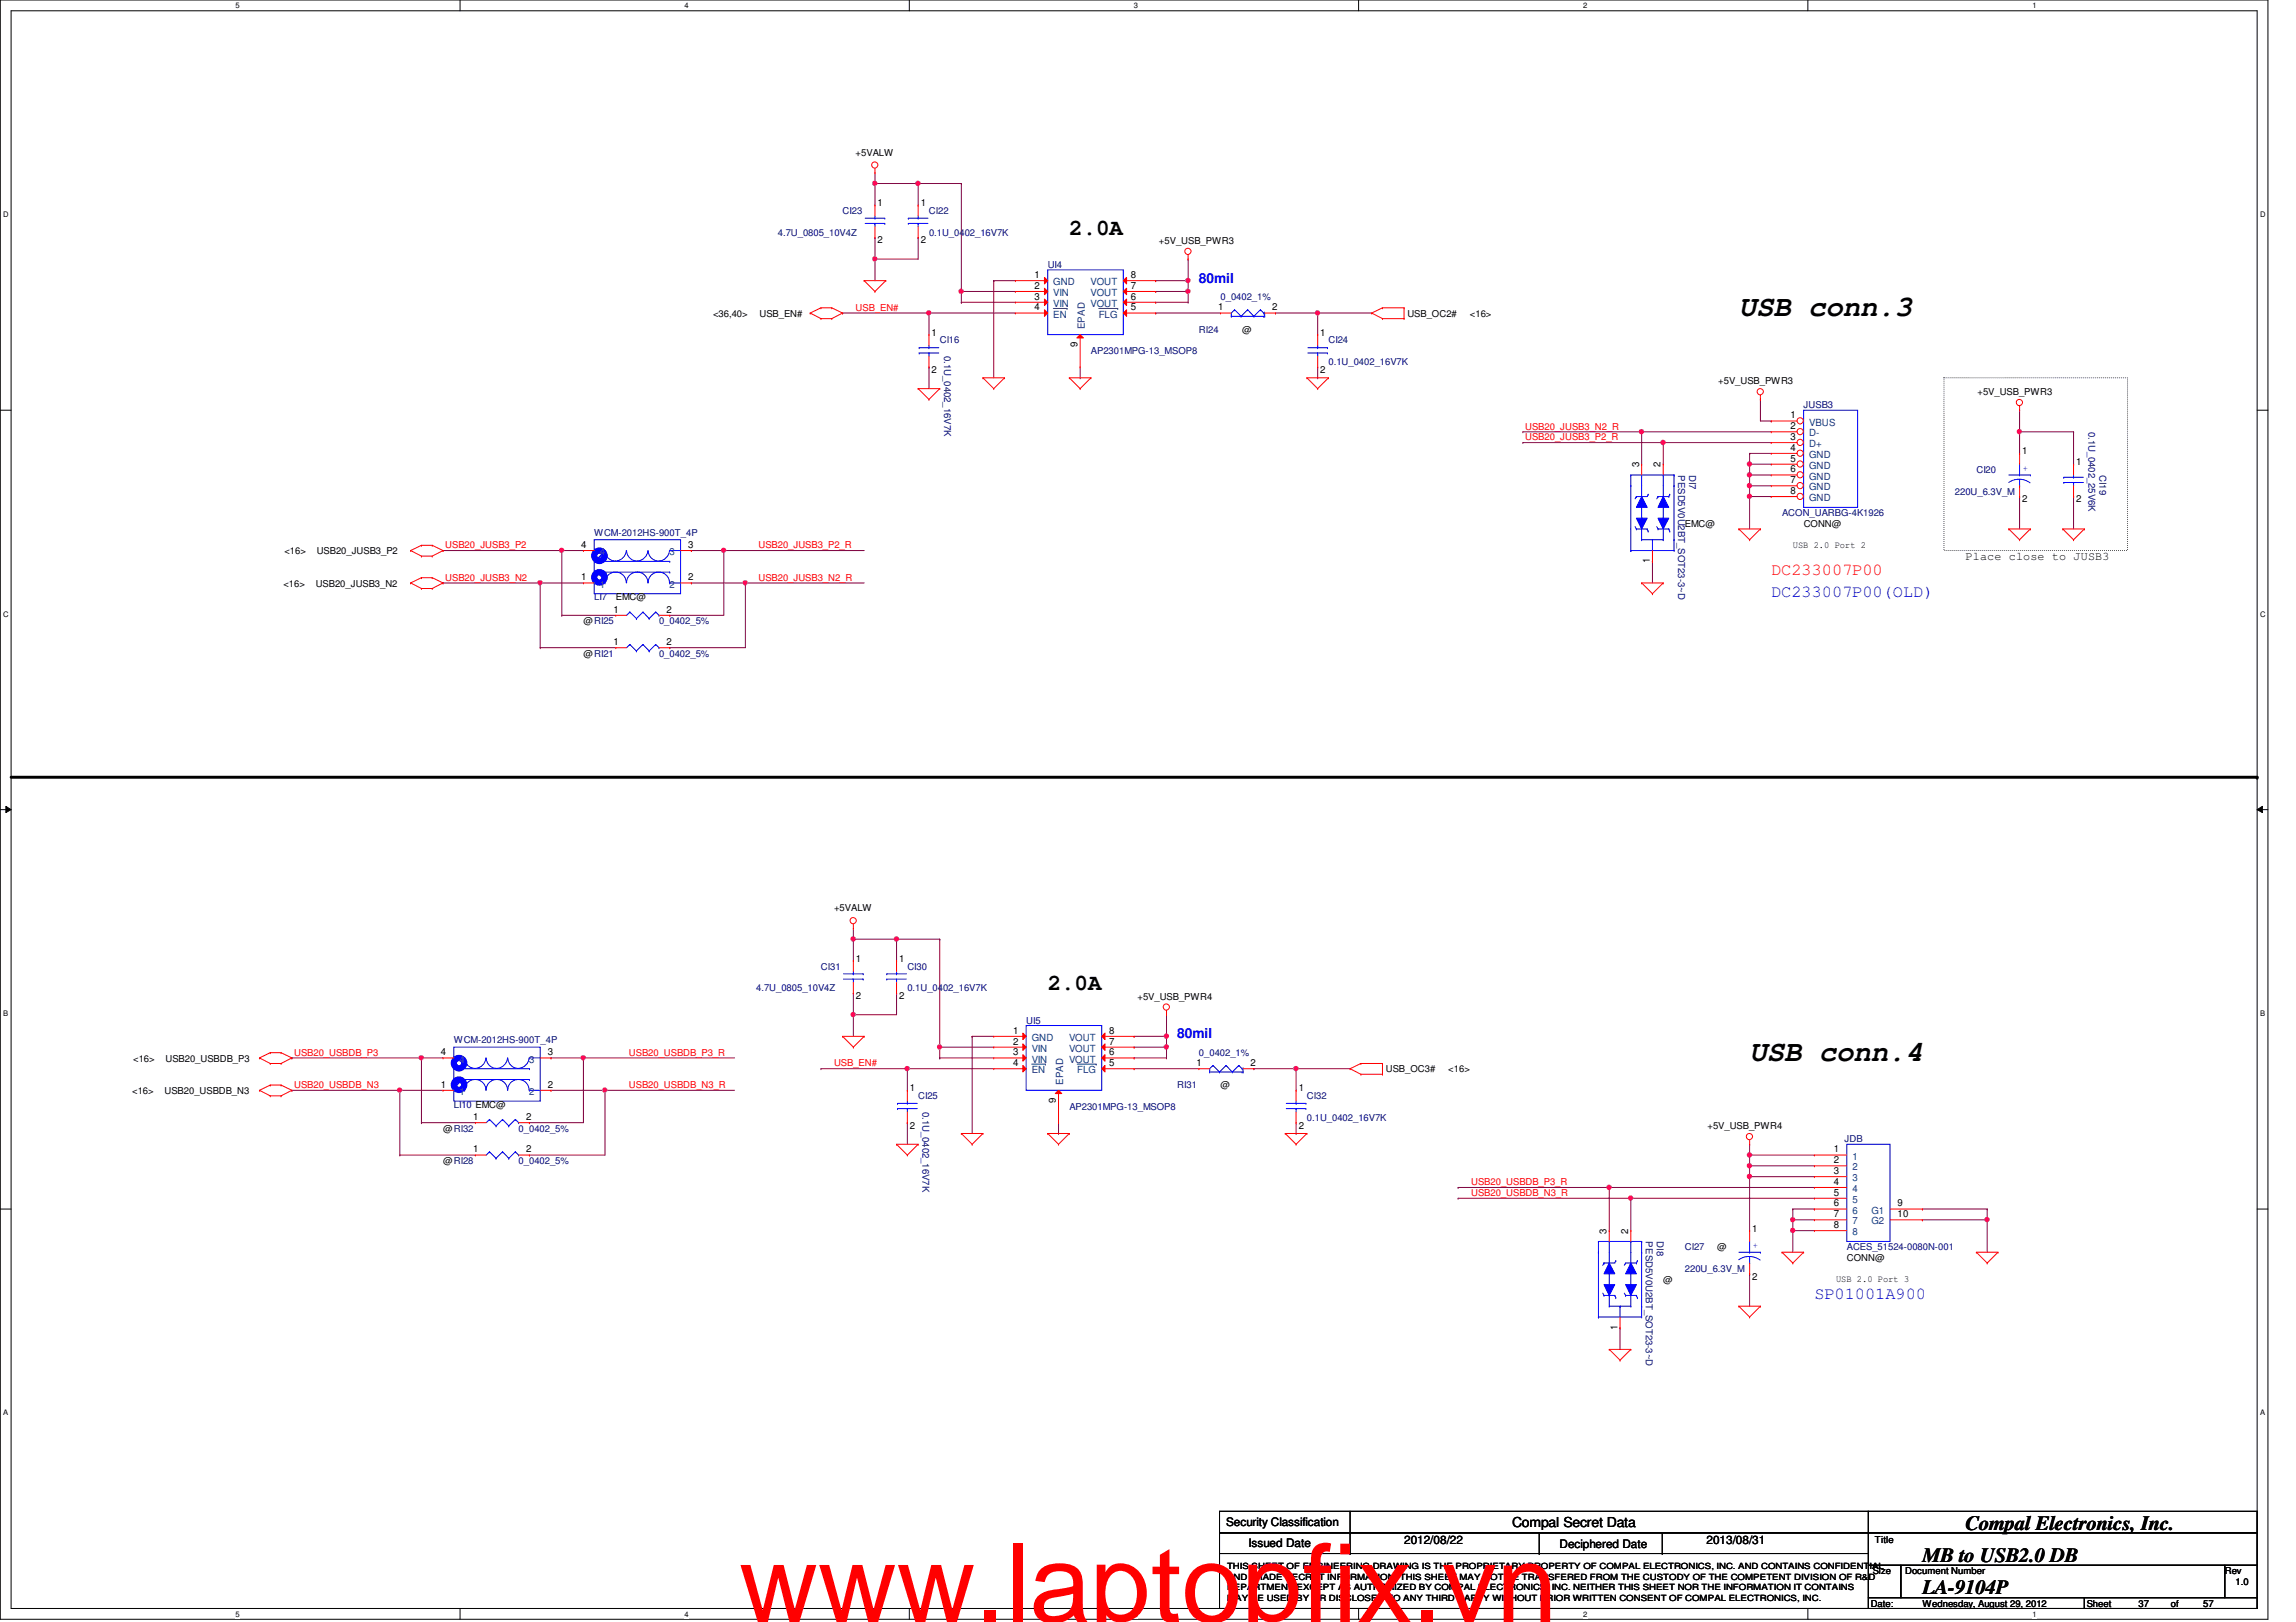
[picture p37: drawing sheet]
<svg xmlns="http://www.w3.org/2000/svg" width="297mm" height="210mm" viewBox="0 0 297 210" stroke-linecap="round" stroke-linejoin="round" font-family="sans-serif">
<defs><g id="words">
<text font-size="14.1" fill="#f00" x="95.6" y="209.9">www.laptopfix.vn</text>
<g font-size="3.8">
<text x="225" y="40.9">USB conn.3</text>
<text x="226.4" y="137.3">USB conn.4</text>
</g>
<g font-size="2.9">
<text x="138.3" y="30.4">2.0A</text>
<text x="135.5" y="128.1">2.0A</text>
</g>
<g font-size="2.6">
<text x="254.3" y="198">Compal Electronics, Inc.</text>
<text x="248.7" y="202.1">MB to USB2.0 DB</text>
<text x="248.7" y="206.3">LA-9104P</text>
</g>
<g font-size="2.2" fill="#00f">
<text x="229.1" y="77.3">DC233007P00(OLD)</text>
<text x="234.7" y="168.1">SP01001A900</text>
</g>
<text font-size="2.2" fill="#f00" x="229.1" y="74.5">DC233007P00</text>
<g font-size="1.8" fill="#00f">
<text x="155.1" y="36.6">80mil</text>
<text x="152.3" y="134.4">80mil</text>
</g>
<text font-size="1.8" x="195.6" y="197.6">Compal Secret Data</text>
<g font-size="1.5">
<text x="254.3" y="72.5">Place close to JUSB3</text>
<text x="158.6" y="197.5">Security Classification</text>
<text x="161.5" y="200.2">Issued Date</text>
<text x="181.6" y="199.8">2012/08/22</text>
<text x="201.8" y="200.3">Deciphered Date</text>
<text x="220.8" y="199.8">2013/08/31</text>
</g>
<g font-size="1.3">
<text x="113.5" y="26.7">1</text>
<text x="119.1" y="26.7">1</text>
<text x="113.5" y="31.5">2</text>
<text x="119.1" y="31.5">2</text>
<text x="133.8" y="36">1</text>
<text x="146.3" y="36">8</text>
<text x="133.8" y="38.8">3</text>
<text x="133.8" y="37.4">2</text>
<text x="133.9" y="40.2">4</text>
<text x="146.3" y="38.8">6</text>
<text x="146.3" y="37.4">7</text>
<text x="146.3" y="40.2">5</text>
<text x="157.6" y="40.2">1</text>
<text x="164.6" y="40.2">2</text>
<text x="120.5" y="43.4">1</text>
<text x="139.4" y="45" transform="rotate(-90 139.4 45)">9</text>
<text x="170.8" y="43.4">1</text>
<text x="120.5" y="48.3">2</text>
<text x="170.8" y="48.3">2</text>
<text x="231.6" y="54.1">1</text>
<text x="231.6" y="58.3">4</text>
<text x="231.6" y="59.7">5</text>
<text x="231.6" y="55.5">2</text>
<text x="231.6" y="56.9">3</text>
<text x="261.6" y="58.8">1</text>
<text x="212" y="60.5" transform="rotate(-90 212 60.5)">3</text>
<text x="214.8" y="60.5" transform="rotate(-90 214.8 60.5)">2</text>
<text x="231.6" y="61.1">6</text>
<text x="231.6" y="62.5">7</text>
<text x="231.6" y="63.9">8</text>
<text x="261.6" y="65">2</text>
<text x="268.6" y="60.2">1</text>
<text x="268.6" y="65">2</text>
<text x="75.2" y="70.9">4</text>
<text x="89" y="70.9">3</text>
<text x="75.2" y="75.1">1</text>
<text x="89" y="75.1">2</text>
<text x="213.4" y="72.9" transform="rotate(-90 213.4 72.9)">1</text>
<text x="79.4" y="79.3">1</text>
<text x="79.4" y="83.5">1</text>
<text x="86.2" y="79.3">2</text>
<text x="86.2" y="83.5">2</text>
<text x="110.7" y="124.5">1</text>
<text x="116.3" y="124.5">1</text>
<text x="110.7" y="129.3">2</text>
<text x="116.3" y="129.3">2</text>
<text x="57" y="136.6">4</text>
<text x="70.9" y="136.6">3</text>
<text x="131.1" y="136.6">3</text>
<text x="131.1" y="133.8">1</text>
<text x="131.1" y="135.2">2</text>
<text x="131.1" y="138">4</text>
<text x="143.5" y="136.6">6</text>
<text x="143.5" y="135.2">7</text>
<text x="143.5" y="133.8">8</text>
<text x="143.5" y="138">5</text>
<text x="154.8" y="138">1</text>
<text x="161.8" y="138">2</text>
<text x="57" y="140.8">1</text>
<text x="70.9" y="140.8">2</text>
<text x="117.7" y="141.2">1</text>
<text x="136.6" y="142.7" transform="rotate(-90 136.6 142.7)">9</text>
<text x="168" y="141.2">1</text>
<text x="61.2" y="144.9">1</text>
<text x="61.2" y="149.1">1</text>
<text x="68.1" y="144.9">2</text>
<text x="68.1" y="149.1">2</text>
<text x="117.7" y="146">2</text>
<text x="168" y="146">2</text>
<text x="237.2" y="149.1">1</text>
<text x="237.2" y="150.5">2</text>
<text x="237.2" y="151.9">3</text>
<text x="237.2" y="153.3">4</text>
<text x="237.2" y="154.7">5</text>
<text x="207.9" y="159.7" transform="rotate(-90 207.9 159.7)">3</text>
<text x="210.6" y="159.7" transform="rotate(-90 210.6 159.7)">2</text>
<text x="226.7" y="159.4">1</text>
<text x="237.2" y="156.1">6</text>
<text x="237.2" y="157.5">7</text>
<text x="237.2" y="158.9">8</text>
<text x="245.5" y="156.1">9</text>
<text x="245.5" y="157.5">10</text>
<text x="226.7" y="165.6">2</text>
<text x="209.3" y="172.1" transform="rotate(-90 209.3 172.1)">1</text>
</g>
<g font-size="1.3" fill="#004080">
<text x="136.3" y="39.7">VIN</text>
<text x="136.3" y="36.9">GND</text>
<text x="136.3" y="41.1">EN</text>
<text x="136.3" y="38.3">VIN</text>
<text x="141.1" y="39.7">VOUT</text>
<text x="141.1" y="38.3">VOUT</text>
<text x="141.1" y="36.9">VOUT</text>
<text x="142.2" y="41.1">FLG</text>
<text x="140.3" y="42.6" transform="rotate(-90 140.3 42.6)">EPAD</text>
<text x="234.1" y="55.1">VBUS</text>
<text x="234.1" y="56.5">D-</text>
<text x="234.1" y="57.9">D+</text>
<text x="234.1" y="59.3">GND</text>
<text x="234.1" y="60.7">GND</text>
<text x="234.1" y="62.1">GND</text>
<text x="234.1" y="63.5">GND</text>
<text x="234.1" y="64.9">GND</text>
<text x="77.6" y="71.8">4</text>
<text x="86.6" y="71.8">3</text>
<text x="77.6" y="76">1</text>
<text x="86.6" y="76">2</text>
<text x="59.4" y="137.5">4</text>
<text x="68.4" y="137.5">3</text>
<text x="133.5" y="137.5">VIN</text>
<text x="133.5" y="134.7">GND</text>
<text x="133.5" y="136.1">VIN</text>
<text x="138.3" y="137.5">VOUT</text>
<text x="138.3" y="136.1">VOUT</text>
<text x="138.3" y="134.7">VOUT</text>
<text x="59.4" y="141.7">1</text>
<text x="68.4" y="141.7">2</text>
<text x="133.5" y="138.9">EN</text>
<text x="137.5" y="140.4" transform="rotate(-90 137.5 140.4)">EPAD</text>
<text x="139.4" y="138.9">FLG</text>
<text x="239.6" y="150.1">1</text>
<text x="239.6" y="151.5">2</text>
<text x="239.6" y="152.9">3</text>
<text x="239.6" y="154.3">4</text>
<text x="239.6" y="155.7">5</text>
<text x="239.6" y="157.1">6</text>
<text x="239.6" y="158.5">7</text>
<text x="239.6" y="159.9">8</text>
<text x="242.1" y="157.1">G1</text>
<text x="242.1" y="158.5">G2</text>
</g>
<g font-size="1.2">
<text x="110.7" y="20.2">+5VALW</text>
<text x="149.9" y="31.6">+5V_USB_PWR3</text>
<text x="92.2" y="41">&lt;36,40&gt;</text>
<text x="98.3" y="41">USB_EN#</text>
<text x="182.1" y="41">USB_OC2#</text>
<text x="190.2" y="41">&lt;16&gt;</text>
<text x="160.7" y="43.1">@</text>
<text x="222.3" y="49.7">+5V_USB_PWR3</text>
<text x="255.8" y="51.1">+5V_USB_PWR3</text>
<text x="36.8" y="71.7">&lt;16&gt;</text>
<text x="41" y="71.7">USB20_JUSB3_P2</text>
<text x="218" y="68.2">EMC@</text>
<text x="231.9" y="70.9">USB 2.0 Port 2</text>
<text x="233.3" y="68.2">CONN@</text>
<text x="36.7" y="75.9">&lt;16&gt;</text>
<text x="40.8" y="75.9">USB20_JUSB3_N2</text>
<text x="79.7" y="77.7">EMC@</text>
<text x="75.5" y="80.8">@RI25</text>
<text x="75.5" y="85">@RI21</text>
<text x="107.9" y="117.9">+5VALW</text>
<text x="147.1" y="129.4">+5V_USB_PWR4</text>
<text x="17.2" y="137.4">&lt;16&gt;</text>
<text x="21.4" y="137.4">USB20_USBDB_P3</text>
<text x="17.1" y="141.6">&lt;16&gt;</text>
<text x="21.3" y="141.6">USB20_USBDB_N3</text>
<text x="157.9" y="140.8">@</text>
<text x="179.3" y="138.8">USB_OC3#</text>
<text x="187.4" y="138.8">&lt;16&gt;</text>
<text x="57.3" y="146.4">@RI32</text>
<text x="220.9" y="146.1">+5V_USB_PWR4</text>
<text x="57.3" y="150.6">@RI28</text>
<text x="222.2" y="161.8">@</text>
<text x="215.2" y="166">@</text>
<text x="237.5" y="165.9">USB 2.0 Port 3</text>
<text x="238.9" y="163.2">CONN@</text>
<text x="242.3" y="203.7">Size</text>
<text x="242.6" y="199.6">Title</text>
<text x="246.5" y="203.7">Document Number</text>
<text x="287.8" y="203.7">Rev</text>
<text x="242" y="207.9">Date:</text>
<text x="248.7" y="207.9">Wednesday, August 29, 2012</text>
<text x="270" y="207.9">Sheet</text>
<text x="276.7" y="207.9">37</text>
<text x="280.8" y="207.9">of</text>
<text x="285" y="207.9">57</text>
<text x="289.2" y="205.1">1.0</text>
</g>
<g font-size="1.2" fill="#000080">
<text x="109" y="27.7">CI23</text>
<text x="120.2" y="27.7">CI22</text>
<text x="100.6" y="30.5">4.7U_0805_10V4Z</text>
<text x="120.2" y="30.5">0.1U_0402_16V7K</text>
<text x="135.5" y="34.7">UI4</text>
<text x="157.9" y="38.9">0_0402_1%</text>
<text x="121.6" y="44.4">CI16</text>
<text x="122.1" y="46.1" transform="rotate(90 122.1 46.1)">0.1U_0402_16V7K</text>
<text x="141.1" y="45.8">AP2301MPG-13_MSOP8</text>
<text x="155.1" y="43.1">RI24</text>
<text x="171.9" y="44.4">CI24</text>
<text x="171.9" y="47.2">0.1U_0402_16V7K</text>
<text x="233.3" y="52.8">JUSB3</text>
<text x="270.2" y="55.9" transform="rotate(90 270.2 55.9)">0.1U_0402_25V6K</text>
<text x="217.1" y="61.5" transform="rotate(90 217.1 61.5)">PESD5V0U2BT_SOT23-3~D</text>
<text x="218.5" y="61.5" transform="rotate(90 218.5 61.5)">DI7</text>
<text x="252.9" y="64">220U_6.3V_M</text>
<text x="255.7" y="61.2">CI20</text>
<text x="271.6" y="61.5" transform="rotate(90 271.6 61.5)">CI19</text>
<text x="76.9" y="69.3">WCM-2012HS-900T_4P</text>
<text x="230.6" y="66.8">ACON_UARBG-4K1926</text>
<text x="76.9" y="77.7">LI7</text>
<text x="85.3" y="80.8">0_0402_5%</text>
<text x="85.3" y="85">0_0402_5%</text>
<text x="106.2" y="125.5">CI31</text>
<text x="117.4" y="125.5">CI30</text>
<text x="97.8" y="128.3">4.7U_0805_10V4Z</text>
<text x="117.4" y="128.3">0.1U_0402_16V7K</text>
<text x="58.7" y="135">WCM-2012HS-900T_4P</text>
<text x="132.8" y="132.5">UI5</text>
<text x="155.1" y="136.7">0_0402_1%</text>
<text x="58.7" y="143.3">LI10 EMC@</text>
<text x="118.8" y="142.2">CI25</text>
<text x="119.3" y="143.9" transform="rotate(90 119.3 143.9)">0.1U_0402_16V7K</text>
<text x="138.3" y="143.6">AP2301MPG-13_MSOP8</text>
<text x="152.3" y="140.8">RI31</text>
<text x="169.1" y="142.2">CI32</text>
<text x="67.1" y="146.4">0_0402_5%</text>
<text x="169.1" y="145">0.1U_0402_16V7K</text>
<text x="238.6" y="147.8">JDB</text>
<text x="67.1" y="150.6">0_0402_5%</text>
<text x="212.9" y="160.7" transform="rotate(90 212.9 160.7)">PESD5V0U2BT_SOT23-3~D</text>
<text x="214.3" y="160.7" transform="rotate(90 214.3 160.7)">DI8</text>
<text x="218" y="161.8">CI27</text>
<text x="238.9" y="161.8">ACES_51524-0080N-001</text>
<text x="218" y="164.6">220U_6.3V_M</text>
</g>
<g font-size="1.2" fill="#f00">
<text x="110.7" y="40.2">USB_EN#</text>
<text x="197.3" y="55.6">USB20_JUSB3_N2_R</text>
<text x="197.3" y="57">USB20_JUSB3_P2_R</text>
<text x="57.6" y="71">USB20_JUSB3_P2</text>
<text x="98.1" y="71">USB20_JUSB3_P2_R</text>
<text x="57.6" y="75.1">USB20_JUSB3_N2</text>
<text x="98.1" y="75.1">USB20_JUSB3_N2_R</text>
<text x="38.1" y="136.6">USB20_USBDB_P3</text>
<text x="81.4" y="136.6">USB20_USBDB_P3_R</text>
<text x="38.1" y="140.8">USB20_USBDB_N3</text>
<text x="81.4" y="140.8">USB20_USBDB_N3_R</text>
<text x="107.9" y="138">USB_EN#</text>
<text x="190.3" y="154.8">USB20_USBDB_N3_R</text>
<text x="190.3" y="153.4">USB20_USBDB_P3_R</text>
</g>
<g font-size="1.2" fill="#00f">
<text x="261.7" y="61">+</text>
<text x="226.8" y="161.5">+</text>
</g>
<g font-size="1.1">
<text x="158.7" y="203.1">THIS SHEET OF ENGINEERING DRAWING IS THE PROPRIETARY PROPERTY OF COMPAL ELECTRONICS, INC. AND CONTAINS CONFIDENTIAL</text>
<text x="158.8" y="204.4">AND TRADE SECRET INFORMATION. THIS SHEET MAY NOT BE TRANSFERED FROM THE CUSTODY OF THE COMPETENT DIVISION OF R&amp;D</text>
<text x="158.8" y="205.8">DEPARTMENT EXCEPT AS AUTHORIZED BY COMPAL ELECTRONICS, INC. NEITHER THIS SHEET NOR THE INFORMATION IT CONTAINS</text>
<text x="158.8" y="207.1">MAY BE USED BY OR DISCLOSED TO ANY THIRD PARTY WITHOUT PRIOR WRITTEN CONSENT OF COMPAL ELECTRONICS, INC.</text>
</g>
<g font-size="1">
<text x="30.5" y="1.1">5</text>
<text x="88.6" y="1.1">4</text>
<text x="146.7" y="1.1">3</text>
<text x="204.8" y="1.1">2</text>
<text x="262.9" y="1.1">1</text>
<text x=".4" y="28.1">D</text>
<text x="292.4" y="28.1">D</text>
<text x=".4" y="79.8">C</text>
<text x="292.4" y="79.8">C</text>
<text x=".4" y="131.5">B</text>
<text x="292.4" y="131.5">B</text>
<text x=".4" y="183.2">A</text>
<text x="292.4" y="183.2">A</text>
<text x="30.5" y="209.2">5</text>
<text x="88.6" y="209.2">4</text>
<text x="146.7" y="209.2">3</text>
<text x="204.8" y="209.2">2</text>
<text x="262.9" y="209.2">1</text>
</g>
</g></defs>
<path d="M0 0h293.4v209.5h-293.4zM1.4 1.4h290.6v206.8h-290.6z" fill="none" stroke="#000" stroke-width=".13"/>
<g fill="#fff">
<path d="M30.5 .2h.5v1.1h-.5z"/>
<path d="M30.5 208.3h.5v1.1h-.5z"/>
</g>
<path d="M59.5 0v1.4M59.5 208.2v1.3" fill="none" stroke="#000" stroke-width=".13"/>
<g fill="#fff">
<path d="M88.6 .2h.5v1.1h-.5z"/>
<path d="M88.6 208.3h.5v1.1h-.5z"/>
</g>
<path d="M117.6 0v1.4M117.6 208.2v1.3" fill="none" stroke="#000" stroke-width=".13"/>
<g fill="#fff">
<path d="M146.7 .2h.5v1.1h-.5z"/>
<path d="M146.7 208.3h.5v1.1h-.5z"/>
</g>
<path d="M175.8 0v1.4M175.8 208.2v1.3" fill="none" stroke="#000" stroke-width=".13"/>
<g fill="#fff">
<path d="M204.8 .2h.6v1.1h-.6z"/>
<path d="M204.8 208.3h.6v1.1h-.6z"/>
</g>
<path d="M233.9 0v1.4M233.9 208.2v1.3" fill="none" stroke="#000" stroke-width=".13"/>
<g fill="#fff">
<path d="M262.9 .2h.6v1.1h-.6z"/>
<path d="M262.9 208.3h.6v1.1h-.6z"/>
<path d="M.4 27.2h.7v1.1h-.7z"/>
<path d="M292.4 27.2h.7v1.1h-.7z"/>
<path d="M.4 78.9h.7v1.1h-.7z"/>
<path d="M292.4 78.9h.7v1.1h-.7z"/>
</g>
<path d="M0 53.1h1.4M292 53.1h1.4" fill="none" stroke="#000" stroke-width=".13"/>
<g fill="#fff">
<path d="M.4 130.6h.7v1.1h-.7z"/>
<path d="M292.4 130.6h.6v1.1h-.6z"/>
</g>
<path d="M0 104.8h1.4M.8 104.4l.6 .4-.6 .4zM292 104.8l.7-.4v.8zM292 104.8h1.4" fill="none" stroke="#000" stroke-width=".13"/>
<path d="M.8 104.4l.6 .4-.6 .4zM292 104.8l.7-.4v.8z" fill="#000"/>
<g fill="#fff">
<path d="M.4 182.3h.7v1.1h-.7z"/>
<path d="M292.4 182.3h.6v1.1h-.6z"/>
</g>
<path d="M0 156.5h1.4M292 156.5h1.4" fill="none" stroke="#000" stroke-width=".13"/>
<path d="M1.4 100.6h290.6" fill="none" stroke="#000" stroke-width=".38"/>
<circle cx="292" cy="100.6" r=".19" fill="#000"/>
<path d="M251.5 48.9h23.7v22.3h-23.7z" fill="none" stroke="#000" stroke-width=".13" stroke-dasharray="0 .3"/>
<g fill="none" stroke="#800040" stroke-width=".13">
<path d="M69.9 75.4h5.6M69.9 75.4h.1M72.7 79.6h7M72.7 79.6h.1M72.7 71.2h.1M72.7 71.2v8.4M89.4 71.2h4.2M89.4 71.2h.1M89.4 75.4h.1M89.4 75.4h7M93.6 71.2h.1M93.6 71.2v8.4"/>
<path d="M96.4 75.4h.1M96.4 75.4v8.4"/>
</g>
<circle cx="69.9" cy="75.4" r=".29" fill="#f0f"/>
<circle cx="69.9" cy="75.4" r=".29" fill="none" stroke="#f0f" stroke-width=".13"/>
<path d="M69.9 75.4h.1M69.9 75.4v8.4M72.7 71.2h2.8M72.7 71.2h.1M86.7 79.6h6.9M86.7 79.6h.1M69.9 83.8h9.8M69.9 83.8h.1M86.7 83.8h9.7M86.7 83.8h.1" fill="none" stroke="#800040" stroke-width=".13"/>
<circle cx="72.7" cy="71.2" r=".29" fill="#f0f"/>
<circle cx="72.7" cy="71.2" r=".29" fill="none" stroke="#f0f" stroke-width=".13"/>
<path d="M113.2 23.7h.1M113.2 23.7v2.8" fill="none" stroke="#800040" stroke-width=".13"/>
<circle cx="113.2" cy="23.7" r=".29" fill="#f0f"/>
<circle cx="113.2" cy="23.7" r=".29" fill="none" stroke="#f0f" stroke-width=".13"/>
<path d="M113.2 33.5h.1M113.2 33.5v2.8M124.4 23.7h.1M124.4 23.7v14M153.7 39.1h.1M153.7 37.7h.1M153.7 36.3v2.8M149.5 40.5h8.4M149.5 40.5h.1" fill="none" stroke="#800040" stroke-width=".13"/>
<circle cx="153.7" cy="37.7" r=".29" fill="#f0f"/>
<circle cx="153.7" cy="37.7" r=".29" fill="none" stroke="#f0f" stroke-width=".13"/>
<path d="M120.2 40.5h11.2M120.2 40.5h.1" fill="none" stroke="#800040" stroke-width=".13"/>
<circle cx="120.1" cy="40.5" r=".29" fill="#f0f"/>
<circle cx="120.1" cy="40.5" r=".29" fill="none" stroke="#f0f" stroke-width=".13"/>
<path d="M124.4 39.1h.1M124.4 37.7v1.4M149.5 37.7h4.2M149.5 36.3h4.2M149.5 37.7h.1M149.5 36.3h.1" fill="none" stroke="#800040" stroke-width=".13"/>
<circle cx="153.7" cy="36.3" r=".29" fill="#f0f"/>
<circle cx="153.7" cy="36.3" r=".29" fill="none" stroke="#f0f" stroke-width=".13"/>
<path d="M149.5 39.1h4.2M149.5 39.1h.1M153.7 33.5h.1M153.7 33.5v2.8M170.5 40.5h.1M170.5 40.5v2.8M170.5 40.5h7" fill="none" stroke="#800040" stroke-width=".13"/>
<circle cx="170.4" cy="40.5" r=".29" fill="#f0f"/>
<circle cx="170.4" cy="40.5" r=".29" fill="none" stroke="#f0f" stroke-width=".13"/>
<path d="M124.4 37.7h7M124.4 37.7h.1M120.2 47.5h.1M120.2 47.5v2.8M170.5 48.9h.1M170.5 47.5v1.4" fill="none" stroke="#800040" stroke-width=".13"/>
<circle cx="124.3" cy="37.7" r=".29" fill="#f0f"/>
<circle cx="124.3" cy="37.7" r=".29" fill="none" stroke="#f0f" stroke-width=".13"/>
<g fill="none" stroke="#800040" stroke-width=".13">
<path d="M113.2 33.5h.1M118.8 30.7h.1M118.8 30.7v2.8h-5.6M124.4 39.1h7M124.4 39.1h.1M128.6 36.3h.1M128.6 36.3v12.6M128.6 36.3h2.8M109 40.5h11.2M109 40.5h.1M120.2 40.5h.1M120.2 40.5v2.8"/>
<path d="M139.7 48.9h.1M139.7 47.5v1.4"/>
</g>
<circle cx="113.2" cy="33.5" r=".29" fill="#f0f"/>
<circle cx="113.2" cy="33.5" r=".29" fill="none" stroke="#f0f" stroke-width=".13"/>
<path d="M113.2 23.7h5.6M113.2 30.7h.1M113.2 23.7h.1M113.2 30.7v2.8M118.8 23.7h.1M118.8 23.7v2.8" fill="none" stroke="#800040" stroke-width=".13"/>
<circle cx="118.8" cy="23.7" r=".29" fill="#f0f"/>
<circle cx="118.8" cy="23.7" r=".29" fill="none" stroke="#f0f" stroke-width=".13"/>
<g fill="none" stroke="#800040" stroke-width=".13">
<path d="M113.2 23.7h.1M113.2 22.4v1.3M118.8 23.7h.1M118.8 23.7h5.6M54.5 136.9h.1M54.5 136.9v8.4M54.5 136.9h2.8M71.3 136.9h.1M71.3 136.9h4.2M75.5 136.9h.1M75.5 136.9v8.4h-7M110.4 121.5h.1"/>
<path d="M110.4 121.5v2.8M51.7 141.1h.1M51.7 149.5h.1M51.7 141.1v8.4M51.7 149.5h9.8M51.7 141.1h5.6M54.5 145.3h.1M54.5 145.3h7M68.5 145.3h.1M68.5 149.5h.1M71.3 141.1h.1M71.3 141.1h7"/>
<path d="M78.3 141.1h.1M78.3 141.1v8.4h-9.8"/>
</g>
<circle cx="110.4" cy="121.5" r=".29" fill="#f0f"/>
<circle cx="110.4" cy="121.5" r=".29" fill="none" stroke="#f0f" stroke-width=".13"/>
<path d="M110.4 131.3h.1M110.4 131.3v2.8M121.6 121.5h.1M121.6 121.5v14M146.7 138.3h.1M146.7 138.3h8.4M150.9 136.9h.1M150.9 135.5h.1M150.9 134.1v2.8" fill="none" stroke="#800040" stroke-width=".13"/>
<circle cx="150.9" cy="135.5" r=".29" fill="#f0f"/>
<circle cx="150.9" cy="135.5" r=".29" fill="none" stroke="#f0f" stroke-width=".13"/>
<path d="M117.4 138.3h11.2M117.4 138.3h.1" fill="none" stroke="#800040" stroke-width=".13"/>
<circle cx="117.4" cy="138.3" r=".29" fill="#f0f"/>
<circle cx="117.4" cy="138.3" r=".29" fill="none" stroke="#f0f" stroke-width=".13"/>
<path d="M121.6 136.9h.1M121.6 135.5v1.4M146.7 135.5h.1M146.7 134.1h.1M146.7 135.5h4.2M146.7 134.1h4.2" fill="none" stroke="#800040" stroke-width=".13"/>
<circle cx="150.9" cy="134.1" r=".29" fill="#f0f"/>
<circle cx="150.9" cy="134.1" r=".29" fill="none" stroke="#f0f" stroke-width=".13"/>
<g fill="none" stroke="#800040" stroke-width=".13">
<path d="M121.6 135.5h7M121.6 135.5h.1M146.7 136.9h.1M146.7 136.9h4.2M150.9 131.3h.1M150.9 131.3v2.8M167.7 138.3h.1M167.7 138.3v2.8M167.7 138.3h7M117.4 145.3h.1M117.4 145.3v2.8M167.7 146.7h.1"/>
<path d="M167.7 145.3v1.4"/>
</g>
<circle cx="121.5" cy="135.5" r=".29" fill="#f0f"/>
<circle cx="121.5" cy="135.5" r=".29" fill="none" stroke="#f0f" stroke-width=".13"/>
<g fill="none" stroke="#800040" stroke-width=".13">
<path d="M106.2 138.3h11.2M106.2 138.3h.1M110.4 131.3h.1M116 128.5h.1M116 128.5v2.8h-5.6M117.4 138.3h.1M117.4 138.3v2.8M121.6 136.9h7M121.6 136.9h.1M125.8 134.1h2.8M125.8 134.1h.1M125.8 134.1v12.6"/>
<path d="M136.9 146.7h.1M136.9 145.3v1.4"/>
</g>
<circle cx="110.4" cy="131.3" r=".29" fill="#f0f"/>
<circle cx="110.4" cy="131.3" r=".29" fill="none" stroke="#f0f" stroke-width=".13"/>
<path d="M110.4 121.5h5.6M110.4 128.5h.1M110.4 121.5h.1M110.4 128.5v2.8M116 121.5h.1M116 121.5v2.8" fill="none" stroke="#800040" stroke-width=".13"/>
<circle cx="116" cy="121.5" r=".29" fill="#f0f"/>
<circle cx="116" cy="121.5" r=".29" fill="none" stroke="#f0f" stroke-width=".13"/>
<path d="M110.4 121.5h.1M110.4 120.1v1.4M116 121.5h5.6M116 121.5h.1M226.4 148.1h.1M226.4 149.5h.1M226.4 148.1v1.4M226.4 149.5h8.3" fill="none" stroke="#800040" stroke-width=".13"/>
<circle cx="226.3" cy="149.5" r=".29" fill="#f0f"/>
<circle cx="226.3" cy="149.5" r=".29" fill="none" stroke="#f0f" stroke-width=".13"/>
<path d="M231.9 156.5h.1M231.9 157.9h.1M231.9 156.5v1.4M231.9 157.9h2.8" fill="none" stroke="#800040" stroke-width=".13"/>
<circle cx="231.9" cy="157.8" r=".29" fill="#f0f"/>
<circle cx="231.9" cy="157.8" r=".29" fill="none" stroke="#f0f" stroke-width=".13"/>
<path d="M226.4 150.9h.1M226.4 150.9h8.3M231.9 159.3h.1M231.9 159.3v2.8" fill="none" stroke="#800040" stroke-width=".13"/>
<circle cx="226.3" cy="150.8" r=".29" fill="#f0f"/>
<circle cx="226.3" cy="150.8" r=".29" fill="none" stroke="#f0f" stroke-width=".13"/>
<path d="M226.4 152.3h.1M226.4 152.3v7" fill="none" stroke="#800040" stroke-width=".13"/>
<circle cx="226.3" cy="152.2" r=".29" fill="#f0f"/>
<circle cx="226.3" cy="152.2" r=".29" fill="none" stroke="#f0f" stroke-width=".13"/>
<path d="M226.4 152.3h.1M226.4 152.3h8.3M231.9 159.3h.1M231.9 156.5h2.8M231.9 159.3h2.8M234.7 156.5h.1" fill="none" stroke="#800040" stroke-width=".13"/>
<circle cx="231.9" cy="159.2" r=".29" fill="#f0f"/>
<circle cx="231.9" cy="159.2" r=".29" fill="none" stroke="#f0f" stroke-width=".13"/>
<path d="M231.9 157.9h.1M231.9 157.9v1.4M257.1 157.9h.1M257.1 157.9v4.2" fill="none" stroke="#800040" stroke-width=".13"/>
<circle cx="257.1" cy="157.8" r=".29" fill="#f0f"/>
<circle cx="257.1" cy="157.8" r=".29" fill="none" stroke="#f0f" stroke-width=".13"/>
<path d="M211 155.1h.1M211 155.1h23.7M226.4 149.5h.1M226.4 150.9h.1M226.4 149.5v2.8M248.7 156.5h.1M248.7 157.9h.1M248.7 156.5h8.4M257.1 156.5h.1M257.1 156.5v1.4h-8.4M226.4 164.8h.1M226.4 164.8v4.2" fill="none" stroke="#800040" stroke-width=".13"/>
<circle cx="211" cy="155" r=".29" fill="#f0f"/>
<circle cx="211" cy="155" r=".29" fill="none" stroke="#f0f" stroke-width=".13"/>
<path d="M208.2 153.7h26.5M208.2 153.7h.1" fill="none" stroke="#800040" stroke-width=".13"/>
<circle cx="208.2" cy="153.6" r=".29" fill="#f0f"/>
<circle cx="208.2" cy="153.6" r=".29" fill="none" stroke="#f0f" stroke-width=".13"/>
<g fill="none" stroke="#800040" stroke-width=".13">
<path d="M197 55.9h32.1M197 55.9h.1M197 57.3h.1M197 57.3h18.2M212.4 55.9h.1M212.4 55.9v4.2M215.2 57.3h.1M215.2 57.3v2.8M227.7 51.7h.1M227.7 51.7v2.8h1.4M229.1 54.5h.1M213.8 72.6h.1"/>
<path d="M213.8 72.6v2.8M208.2 153.7h.1M208.2 153.7v5.6M211 155.1h.1M211 155.1v4.2M209.6 171.8h.1M209.6 171.8v2.8"/>
</g>
<circle cx="212.4" cy="55.9" r=".29" fill="#f0f"/>
<circle cx="212.4" cy="55.9" r=".29" fill="none" stroke="#f0f" stroke-width=".13"/>
<path d="M215.2 57.3h13.9M215.2 57.3h.1" fill="none" stroke="#800040" stroke-width=".13"/>
<circle cx="215.1" cy="57.3" r=".29" fill="#f0f"/>
<circle cx="215.1" cy="57.3" r=".29" fill="none" stroke="#f0f" stroke-width=".13"/>
<path d="M226.4 64.3h.1M226.4 64.3v4.2" fill="none" stroke="#800040" stroke-width=".13"/>
<circle cx="226.3" cy="64.2" r=".29" fill="#f0f"/>
<circle cx="226.3" cy="64.2" r=".29" fill="none" stroke="#f0f" stroke-width=".13"/>
<path d="M226.4 61.5h.1M226.4 61.5v1.4" fill="none" stroke="#800040" stroke-width=".13"/>
<circle cx="226.3" cy="61.4" r=".29" fill="#f0f"/>
<circle cx="226.3" cy="61.4" r=".29" fill="none" stroke="#f0f" stroke-width=".13"/>
<path d="M226.4 60.1h.1M226.4 60.1v1.4" fill="none" stroke="#800040" stroke-width=".13"/>
<circle cx="226.3" cy="60" r=".29" fill="#f0f"/>
<circle cx="226.3" cy="60" r=".29" fill="none" stroke="#f0f" stroke-width=".13"/>
<path d="M226.4 58.7h.1M226.4 58.7v1.4M226.4 62.9h.1M226.4 62.9v1.4" fill="none" stroke="#800040" stroke-width=".13"/>
<circle cx="226.3" cy="62.8" r=".29" fill="#f0f"/>
<circle cx="226.3" cy="62.8" r=".29" fill="none" stroke="#f0f" stroke-width=".13"/>
<g fill="none" stroke="#800040" stroke-width=".13">
<path d="M261.3 55.9h7M261.3 55.9h.1M261.3 53.1h.1M261.3 53.1v5.6M268.3 55.9h.1M268.3 55.9v4.2M226.4 64.3h2.7M226.4 62.9h2.7M226.4 61.5h2.7M226.4 60.1h2.7M226.4 64.3h.1M226.4 62.9h.1"/>
<path d="M226.4 61.5h.1M226.4 60.1h.1"/>
</g>
<circle cx="261.2" cy="55.9" r=".29" fill="#f0f"/>
<circle cx="261.2" cy="55.9" r=".29" fill="none" stroke="#f0f" stroke-width=".13"/>
<path d="M226.4 58.7h2.7M226.4 58.7h.1M261.3 64.3h.1M261.3 64.3v4.2M268.3 64.3h.1M268.3 64.3v4.2M37.8 136.9h16.7M37.8 136.9h.1" fill="none" stroke="#800040" stroke-width=".13"/>
<circle cx="54.5" cy="136.9" r=".29" fill="#f0f"/>
<circle cx="54.5" cy="136.9" r=".29" fill="none" stroke="#f0f" stroke-width=".13"/>
<path d="M37.8 141.1h13.9M37.8 141.1h.1" fill="none" stroke="#800040" stroke-width=".13"/>
<circle cx="51.7" cy="141.1" r=".29" fill="#f0f"/>
<circle cx="51.7" cy="141.1" r=".29" fill="none" stroke="#f0f" stroke-width=".13"/>
<path d="M75.5 136.9h19.5M75.5 136.9h.1" fill="none" stroke="#800040" stroke-width=".13"/>
<circle cx="75.4" cy="136.9" r=".29" fill="#f0f"/>
<circle cx="75.4" cy="136.9" r=".29" fill="none" stroke="#f0f" stroke-width=".13"/>
<path d="M78.3 141.1h16.7M78.3 141.1h.1" fill="none" stroke="#800040" stroke-width=".13"/>
<circle cx="78.2" cy="141.1" r=".29" fill="#f0f"/>
<circle cx="78.2" cy="141.1" r=".29" fill="none" stroke="#f0f" stroke-width=".13"/>
<path d="M57.3 71.2h15.4M57.3 71.2h.1M57.3 75.4h.1M57.3 75.4h12.6M93.6 71.2h.1M93.6 71.2h18.2M188.6 155.1h22.4M188.6 155.1h.1M188.6 153.7h.1M188.6 153.7h19.6" fill="none" stroke="#800040" stroke-width=".13"/>
<circle cx="93.6" cy="71.2" r=".29" fill="#f0f"/>
<circle cx="93.6" cy="71.2" r=".29" fill="none" stroke="#f0f" stroke-width=".13"/>
<path d="M96.4 75.4h15.4M96.4 75.4h.1" fill="none" stroke="#800040" stroke-width=".13"/>
<circle cx="96.4" cy="75.4" r=".29" fill="#f0f"/>
<circle cx="96.4" cy="75.4" r=".29" fill="none" stroke="#f0f" stroke-width=".13"/>
<path d="M165 40.5h.1M165 40.5h5.5M162.2 138.3h5.5M162.2 138.3h.1" fill="none" stroke="#800040" stroke-width=".13"/>
<circle cx="167.6" cy="138.3" r=".29" fill="#f0f"/>
<circle cx="167.6" cy="138.3" r=".29" fill="none" stroke="#f0f" stroke-width=".13"/>
<g fill="none" stroke="#f00" stroke-width=".13">
<path d="M106.2 39.8h.1M106.2 39.8h1.4M106.2 39.8l-1.4 .7M107.6 39.8h.1M107.6 39.8l1.4 .7M111.8 36.3l1.4 1.4M111.8 36.3h.1M111.8 36.3h2.8M113.2 37.7h.1M113.2 22.4h.1M113.2 21.8v.6M114.6 36.3h.1"/>
<path d="M114.6 36.3l-1.4 1.4M118.8 26.5h.1M118.8 30.7h.1M118.8 26.5v1.4M118.8 29.3v1.4M153.7 33.5h.1M153.7 33v.5M178.9 39.8h.1M178.9 39.8h2.7M178.9 39.8l-1.4 .7M181.6 39.8h.1M181.6 39.8v1.4"/>
<path d="M104.8 40.5l1.4 .7M104.8 40.5h.1M106.2 41.2h1.4M106.2 41.2h.1M107.6 41.2h.1M109 40.5h.1M109 40.5l-1.4 .7M118.8 50.3h.1M118.8 50.3h2.8M118.8 50.3l1.4 1.4M120.2 51.7h.1M121.6 50.3h.1"/>
<path d="M121.6 50.3l-1.4 1.4M127.2 48.9l1.4 1.4M127.2 48.9h.1M127.2 48.9h2.8M128.6 50.3h.1M130 48.9h.1M130 48.9l-1.4 1.4M138.3 48.9h.1M138.3 48.9h2.8M138.3 48.9l1.4 1.4M139.7 50.3h.1M141.1 48.9h.1"/>
<path d="M141.1 48.9l-1.4 1.4M169.1 48.9h.1M169.1 48.9h2.8M169.1 48.9l1.4 1.4M170.5 50.3h.1M171.9 48.9h.1M171.9 48.9l-1.4 1.4M177.5 40.5l1.4 .7M177.5 40.5h.1M178.9 41.2h2.7M178.9 41.2h.1M181.6 41.2h.1"/>
<path d="M227.7 51.7h.1M227.7 51.1v.6M261.3 53.1h.1M261.3 58.7h.1M261.3 52.5v.6M261.3 58.7v1.4M53.1 71.2l1.4 .8M53.1 75.4l1.4 .8M53.1 71.2h.1M53.1 75.4h.1M54.5 70.6h.1M54.5 72h.1"/>
<path d="M54.5 74.8h.1M54.5 76.2h.1M54.5 70.6h1.4M54.5 74.8h1.4M54.5 72h1.4M54.5 76.2h1.4M54.5 70.6l-1.4 .6M54.5 74.8l-1.4 .6M55.9 70.6h.1M55.9 72h.1M55.9 74.8h.1M55.9 76.2h.1"/>
<path d="M55.9 70.6l1.4 .6M55.9 74.8l1.4 .6M57.3 71.2h.1M57.3 75.4h.1M57.3 71.2l-1.4 .8M57.3 75.4l-1.4 .8M212.4 75.4h.1M212.4 75.4h2.8M212.4 75.4l1.4 1.4M213.8 76.8h.1M215.2 75.4h.1M215.2 75.4l-1.4 1.4"/>
<path d="M225 68.5h.1M225 68.5l1.4 1.3M225 68.5h2.7M226.4 69.8h.1M227.7 68.5l-1.3 1.3M227.7 68.5h.1M259.9 68.5h.1M259.9 68.5h2.8M259.9 68.5l1.4 1.3M261.3 69.8h.1M261.3 64.3h.1M261.3 62.9v1.4"/>
<path d="M262.7 68.5h.1M262.7 68.5l-1.4 1.3M266.9 68.5h.1M266.9 68.5h2.8M266.9 68.5l1.4 1.3M268.3 69.8h.1M269.7 68.5h.1M269.7 68.5l-1.4 1.3M110.4 119.6v.5M33.6 136.9l1.4 .7M33.6 136.9h.1M35 137.6h1.4"/>
<path d="M35 136.2h.1M35 137.6h.1M35 136.2h1.4M35 136.2l-1.4 .7M36.4 136.2h.1M36.4 137.6h.1M36.4 136.2l1.4 .7M37.8 136.9h.1M37.8 136.9l-1.4 .7M109 134.1l1.4 1.4M109 134.1h.1M109 134.1h2.8"/>
<path d="M110.4 135.5h.1M110.4 120.1h.1M111.8 134.1h.1M111.8 134.1l-1.4 1.4M116 124.3h.1M116 128.5h.1M116 124.3v1.4M116 127.1v1.4M150.9 131.3h.1M150.9 130.8v.5M155.1 138.3h1.4M155.1 138.3h.1"/>
<path d="M160.8 138.3h1.4M162.2 138.3h.1M174.7 138.3l1.4 .7M174.7 138.3h.1M176.1 139h2.8M176.1 139h.1M176.1 137.6h.1M176.1 137.6h2.8M176.1 137.6l-1.4 .7M178.9 137.6h.1M178.9 139h.1M178.9 137.6v1.4"/>
<path d="M33.6 141.1l1.4 .7M33.6 141.1h.1M35 141.8h1.4M35 140.4h.1M35 141.8h.1M35 140.4h1.4M35 140.4l-1.4 .7M36.4 140.4h.1M36.4 141.8h.1M36.4 140.4l1.4 .7M37.8 141.1h.1M37.8 141.1l-1.4 .7"/>
<path d="M116 148.1l1.4 1.4M116 148.1h.1M116 148.1h2.8M117.4 149.5h.1M118.8 148.1h.1M118.8 148.1l-1.4 1.4M124.4 146.7l1.4 1.4M124.4 146.7h.1M124.4 146.7h2.8M125.8 148.1h.1M127.2 146.7h.1M127.2 146.7l-1.4 1.4"/>
<path d="M135.5 146.7l1.4 1.4M135.5 146.7h.1M135.5 146.7h2.8M136.9 148.1h.1M138.3 146.7h.1M138.3 146.7l-1.4 1.4M166.3 146.7l1.4 1.4M166.3 146.7h.1M166.3 146.7h2.8M167.7 148.1h.1M169.1 146.7h.1M169.1 146.7l-1.4 1.4"/>
<path d="M226.4 148.1h.1M226.4 159.3h.1M226.4 147.5v.6M226.4 159.3v1.4M208.2 174.6l1.4 1.4M208.2 174.6h.1M208.2 174.6h2.8M209.6 176h.1M211 174.6h.1M211 174.6l-1.4 1.4M225 169h.1M225 169h2.7"/>
<path d="M225 169l1.4 1.4M226.4 170.4h.1M226.4 164.8h.1M226.4 163.4v1.4M227.7 169h.1M227.7 169l-1.3 1.4M230.5 162.1h2.8M230.5 162.1h.1M230.5 162.1l1.4 1.3M231.9 163.4h.1M233.3 162.1l-1.4 1.3M233.3 162.1h.1"/>
<path d="M255.7 162.1h.1M255.7 162.1l1.4 1.3M255.7 162.1h2.8M257.1 163.4h.1M258.5 162.1l-1.4 1.3M258.5 162.1h.1"/>
<circle cx="113.2" cy="21.4" r=".4"/>
<circle cx="153.7" cy="32.5" r=".4"/>
<circle cx="227.7" cy="50.7" r=".4"/>
<circle cx="261.3" cy="52.1" r=".4"/>
<circle cx="110.4" cy="119.1" r=".4"/>
<circle cx="150.9" cy="130.3" r=".4"/>
<circle cx="226.3" cy="147.1" r=".4"/>
</g>
<g fill="none" stroke="#000" stroke-width=".13">
<path d="M157.8 195.6h83.9v2.8h-83.9zM157.8 198.4h83.9v2.6h-83.9zM174.7 198.4h.1M174.7 195.6v5.4M199.1 198.4v2.6M215 198.4v2.6M241.7 195.6h50.3v2.8h-50.3zM241.7 198.4h50.3v4.2h-50.3zM157.8 201h83.9v7.2h-83.9zM174.7 201h.1M199.1 201h.1M215 201h.1"/>
<path d="M241.7 202.6h4.2v4.2h-4.2zM241.7 206.8h28v1.4h-28zM245.9 202.6h41.9v4.2h-41.9zM269.7 206.8h22.3v1.4h-22.3zM287.8 202.6h4.2v4.2h-4.2z"/>
</g>
<g fill="none" stroke="#00f" stroke-width=".13">
<path d="M117.5 28.9h2.6M117.5 28.2h2.6M117.5 28.9h.1M117.5 28.2h.1M118.8 28.2h.1M118.8 28.9h.1M118.8 27.9v.3M118.8 28.9v.4M233.3 53.1h7v12.6h-7zM259.9 61.5h2.8M261.3 62a2.38 2.38 0 0 1 1.3 .5M261.3 61.5h.1"/>
<path d="M261.3 62h-.1a2.15 2.15 0 0 0-1.3 .4M261.3 62.9h.1M261.3 60.1v1.4M261.3 62v.9M262.7 61.5h.1M114.7 126.7h.1M114.7 126h.1M114.7 126.7h2.6M114.7 126h2.6M116 126h.1M116 126.7h.1M116 125.7v.3"/>
<path d="M116 126.7v.4M156.5 138.7h.1M156.5 138.7h4.2M156.9 137.9l-.4 .4v.4M156.9 137.9h.1M156.9 137.9l.9 .8M157.8 138.7h.1M158.6 137.9h.1M158.6 137.9l.8 .8M158.6 137.9l-.8 .8M159.4 138.7h.1M160.3 137.9h.1"/>
<path d="M160.3 137.9l.4 .4M160.3 137.9l-.9 .8M160.7 138.3h.1M160.7 138.7h.1M160.8 138.7h.1M160.8 138.2v.5M225 162.1h2.7M226.4 162.6a2.38 2.38 0 0 1 1.3 .5M226.4 162.1h.1M226.4 162.6h-.1a2.15 2.15 0 0 0-1.3 .4M226.4 163.4h.1M226.4 160.7v1.4"/>
<path d="M226.4 162.6v.8M227.7 162.1h.1"/>
</g>
<circle cx="232.9" cy="54.5" r=".4" fill="#fff"/>
<g fill="none" stroke="#f00" stroke-width=".13">
<path d="M229.1 54.5h3.4M229.1 54.5h.1"/>
<circle cx="232.9" cy="54.5" r=".4"/>
</g>
<circle cx="232.9" cy="55.9" r=".4" fill="#fff"/>
<g fill="none" stroke="#f00" stroke-width=".13">
<path d="M229.1 55.9h3.4M229.1 55.9h.1"/>
<circle cx="232.9" cy="55.9" r=".4"/>
</g>
<circle cx="232.9" cy="57.3" r=".4" fill="#fff"/>
<g fill="none" stroke="#f00" stroke-width=".13">
<path d="M229.1 57.3h3.4M229.1 57.3h.1"/>
<circle cx="232.9" cy="57.3" r=".4"/>
</g>
<circle cx="232.9" cy="58.6" r=".4" fill="#fff"/>
<g fill="none" stroke="#f00" stroke-width=".13">
<path d="M229.1 58.7h3.4M229.1 58.7h.1"/>
<circle cx="232.9" cy="58.6" r=".4"/>
</g>
<circle cx="232.9" cy="60" r=".4" fill="#fff"/>
<g fill="none" stroke="#f00" stroke-width=".13">
<path d="M229.1 60.1h3.4M229.1 60.1h.1"/>
<circle cx="232.9" cy="60" r=".4"/>
</g>
<circle cx="232.9" cy="61.4" r=".4" fill="#fff"/>
<g fill="none" stroke="#f00" stroke-width=".13">
<path d="M229.1 61.5h3.4M229.1 61.5h.1"/>
<circle cx="232.9" cy="61.4" r=".4"/>
</g>
<circle cx="232.9" cy="62.8" r=".4" fill="#fff"/>
<g fill="none" stroke="#f00" stroke-width=".13">
<path d="M229.1 62.9h3.4M229.1 62.9h.1"/>
<circle cx="232.9" cy="62.8" r=".4"/>
</g>
<circle cx="232.9" cy="64.2" r=".4" fill="#fff"/>
<g fill="none" stroke="#f00" stroke-width=".13">
<path d="M229.1 64.3h3.4M229.1 64.3h.1"/>
<circle cx="232.9" cy="64.2" r=".4"/>
</g>
<g fill="none" stroke="#00f" stroke-width=".13">
<path d="M76.9 75.4h1.4M76.9 71.2h1.4M78.3 75.4a1.38 1.38 0 0 1 1.3-1.4 1.38 1.38 0 0 1 1.4 1.4M78.3 75.4h.1M78.3 71.2h.1M78.3 74h8.4M78.3 72.6h8.4M81 71.2a1.38 1.38 0 0 1-1.4 1.4 1.38 1.38 0 0 1-1.3-1.4M81.1 75.4a1.38 1.38 0 0 1 1.3-1.4 1.38 1.38 0 0 1 1.4 1.4M83.8 71.2a1.38 1.38 0 0 1-1.4 1.4 1.38 1.38 0 0 1-1.3-1.4M83.9 75.4a1.38 1.38 0 0 1 1.3-1.4 1.38 1.38 0 0 1 1.4 1.4M86.6 71.2a1.38 1.38 0 0 1-1.4 1.4 1.38 1.38 0 0 1-1.3-1.4"/>
<path d="M86.7 75.4h1.3M86.7 71.2h1.3M86.7 75.4h.1M86.7 71.2h.1M86.7 74h.1M86.7 72.6h.1"/>
</g>
<circle cx="77.6" cy="74.7" r=".68" fill="#fff"/>
<circle cx="77.6" cy="74.7" r=".68" fill="#00f"/>
<circle cx="77.6" cy="74.7" r=".68" fill="none" stroke="#00f" stroke-width=".8"/>
<circle cx="77.6" cy="71.9" r=".68" fill="#fff"/>
<circle cx="77.6" cy="71.9" r=".68" fill="#00f"/>
<circle cx="77.6" cy="71.9" r=".68" fill="none" stroke="#00f" stroke-width=".8"/>
<g fill="none" stroke="#00f" stroke-width=".13">
<path d="M159.3 40.9h.1M159.3 40.9h4.2M159.7 40.1h.1M159.7 40.1l.9 .8M159.7 40.1l-.4 .4v.4M160.6 40.9h.1M161.4 40.1l-.8 .8M161.4 40.1h.1M161.4 40.1l.8 .8M162.2 40.9h.1M163.1 40.1h.1M163.1 40.1l.4 .4"/>
<path d="M163.1 40.1l-.9 .8M163.5 40.5h.1M163.5 40.9h.1M163.6 40.9h.1M163.6 40.4v.5M76.9 69.8h11.1v7h-11.1zM132.8 132.7h9.7v8.4h-9.7z"/>
</g>
<path d="M157.9 40.5h.1M157.9 40.5h1.4M163.6 40.5h1.4M165 40.5h.1M75.5 75.4h1.4M75.5 71.2h1.4M75.5 75.4h.1M75.5 71.2h.1M88 75.4h1.4M88 71.2h1.4M89.4 75.4h.1M89.4 71.2h.1" fill="none" stroke="#f00" stroke-width=".13"/>
<path d="M142.5 138.3l.5-.4v.8z" fill="#f00"/>
<path d="M142.5 138.3l.5-.4v.8zM142.5 138.3h4.2M146.7 138.3h.1" fill="none" stroke="#f00" stroke-width=".13"/>
<path d="M139.4 137.7h2.4M141.8 137.7h.1" fill="none" stroke="#004080" stroke-width=".13"/>
<path d="M132.3 136.5l.5 .4-.5 .4z" fill="#f00"/>
<path d="M128.6 136.9h.1M128.6 136.9h4.2M132.3 136.5l.5 .4-.5 .4z" fill="none" stroke="#f00" stroke-width=".13"/>
<path d="M142.5 136.9l.5-.4v.8z" fill="#f00"/>
<path d="M142.5 136.9l.5-.4v.8zM142.5 136.9h4.2M146.7 136.9h.1" fill="none" stroke="#f00" stroke-width=".13"/>
<path d="M132.3 133.7l.5 .4-.5 .4z" fill="#f00"/>
<path d="M128.6 134.1h.1M128.6 134.1h4.2M132.3 133.7l.5 .4-.5 .4z" fill="none" stroke="#f00" stroke-width=".13"/>
<path d="M132.3 137.9l.5 .4-.5 .4z" fill="#f00"/>
<path d="M128.6 138.3h.1M128.6 138.3h4.2M132.3 137.9l.5 .4-.5 .4z" fill="none" stroke="#f00" stroke-width=".13"/>
<path d="M133.5 137.7h1.8M135.3 137.7h.1" fill="none" stroke="#004080" stroke-width=".13"/>
<path d="M142.5 135.5l.5-.4v.8z" fill="#f00"/>
<path d="M142.5 135.5l.5-.4v.8zM142.5 135.5h4.2M146.7 135.5h.1" fill="none" stroke="#f00" stroke-width=".13"/>
<path d="M132.3 135.1l.5 .4-.5 .4z" fill="#f00"/>
<path d="M128.6 135.5h.1M128.6 135.5h4.2M132.3 135.1l.5 .4-.5 .4z" fill="none" stroke="#f00" stroke-width=".13"/>
<path d="M142.5 134.1l.5-.4v.8z" fill="#f00"/>
<path d="M142.5 134.1l.5-.4v.8zM142.5 134.1h4.2M146.7 134.1h.1" fill="none" stroke="#f00" stroke-width=".13"/>
<path d="M136.5 141.5l.4-.4 .5 .4z" fill="#f00"/>
<g fill="none" stroke="#f00" stroke-width=".13">
<path d="M113.2 26.5h.1M113.2 30.7h.1M113.2 26.5v1.4M113.2 29.3v1.4M120.2 43.3h.1M120.2 47.5h.1M120.2 43.3v1.4M120.2 46.1v1.4M170.5 43.3h.1M170.5 47.5h.1M170.5 43.3v1.4M170.5 46.1v1.4"/>
<path d="M110.4 124.3h.1M110.4 128.5h.1M110.4 124.3v1.4M110.4 127.1v1.4M136.5 141.5l.4-.4 .5 .4zM136.9 145.3h.1M136.9 141.1v4.2"/>
</g>
<g fill="none" stroke="#00f" stroke-width=".13">
<path d="M111.9 28.9h2.6M111.9 28.2h2.6M113.2 28.2h.1M113.2 28.9h.1M113.2 27.9v.3M113.2 28.9v.4M114.5 28.9h.1M114.5 28.2h.1M118.9 45.7h.1M118.9 45h.1M118.9 45.7h2.6M118.9 45h2.6"/>
<path d="M120.2 45h.1M120.2 45.7h.1M120.2 44.7v.3M120.2 45.7v.4M169.2 45.7h2.5M169.2 45h2.5M170.5 45h.1M170.5 45.7h.1M170.5 44.7v.3M170.5 45.7v.4M171.7 45.7h.1M171.7 45h.1"/>
<path d="M109.1 126.7h2.6M109.1 126h2.6M110.4 126h.1M110.4 126.7h.1M110.4 125.7v.3M110.4 126.7v.4M111.7 126.7h.1M111.7 126h.1"/>
</g>
<path d="M211 163.4l.7 1.4h-1.4z" fill="#00f"/>
<g fill="none" stroke="#00f" stroke-width=".13">
<path d="M206.8 170.4h5.6M206.8 162.1h.1M206.8 170.4h.1M206.8 162.1v5.5M206.8 160.7h5.6M208.2 163.4h.1M208.2 162.1v1.3M209.6 169h.1M209.6 169v1.4M211 166.2h.1M211 163.4h.1M211 162.1v1.3"/>
<path d="M211 164.8v1.4M211 163.4l.7 1.4h-1.4zM212.4 162.1h.1M212.4 160.7h.1M212.4 162.1v5.5"/>
</g>
<path d="M208.2 163.4l.7 1.4h-1.4z" fill="#00f"/>
<g fill="none" stroke="#00f" stroke-width=".13">
<path d="M207.5 163.4h.1M207.5 163.4l-.2 .3M208.2 163.4l.7 1.4h-1.4zM208.2 166.2h.1M208.2 164.8v1.4M209 163.2h.1M209 163.2l-.1 .2h-1.4M210.3 163.4l-.2 .3M210.3 163.4h.1M210.3 163.4h1.4M211.7 163.4h.1M211.8 163.2h.1"/>
<path d="M211.8 163.2l-.1 .2M212.4 169h.1M212.4 167.6v1.4"/>
</g>
<path d="M207.5 166.2h1.4l-.7 1.4z" fill="#00f"/>
<path d="M207.5 166.2h1.4l-.7 1.4z" fill="none" stroke="#00f" stroke-width=".13"/>
<path d="M210.3 166.2h1.4l-.7 1.4z" fill="#00f"/>
<g fill="none" stroke="#00f" stroke-width=".13">
<path d="M81.5 79.2h.1M81.5 79.2l.8 .9M81.5 79.2l-.4 .4M83.2 79.2h.1M83.2 79.2l.8 .9M83.2 79.2l-.9 .9M84.8 79.2h.1M84.8 79.2l.5 .4M84.8 79.2l-.8 .9M85.3 79.6h.1M267 62.4h2.5M267 61.8h2.5"/>
<path d="M267 62.4h.1M267 61.8h.1M268.3 61.8h.1M268.3 62.4h.1M268.3 61.5v.3M268.3 62.4v.5M82.3 80.1h.1M84 80.1h.1M116.1 143.5h.1M116.1 142.8h.1M116.1 143.5h2.6M116.1 142.8h2.6"/>
<path d="M117.4 142.8h.1M117.4 143.5h.1M117.4 142.5v.3M117.4 143.5v.4M206.8 160.7h.1M206.8 170.4h.1M206.8 160.7v1.4M206.8 167.6v2.8M207.3 167.3l.2 .3M207.5 167.6h.1M207.5 167.6h1.4M208.2 169h2.8"/>
<path d="M208.2 169h.1M208.2 167.6h.1M208.2 160.7h.1M208.2 160.7v1.4M208.2 167.6v1.4M208.9 167.6h.1M208.9 167.6l.1 .3M209 167.9h.1M209.6 169h.1M210.1 167.3l.2 .3M210.3 166.2h1.4l-.7 1.4zM210.3 167.6h.1"/>
<path d="M210.3 167.6h1.4M211 169h.1M211 160.7h.1M211 160.7v1.4M211 167.6v1.4M211.7 167.6h.1M211.7 167.6l.1 .3M211.8 167.9h.1M212.4 160.7h.1M212.4 170.4h.1M212.4 160.7v1.4M212.4 169v1.4"/>
</g>
<g fill="none" stroke="#f00" stroke-width=".13">
<path d="M79.7 79.6h.1M79.7 79.6h1.4M85.3 79.6h1.4M86.7 79.6h.1M268.3 60.1h.1M268.3 64.3h.1M268.3 60.1v1.4M268.3 62.9v1.4M117.4 141.1h.1M117.4 145.3h.1M117.4 141.1v1.4M117.4 143.9v1.4"/>
<path d="M208.2 159.3h.1M208.2 159.3v1.4M211 159.3h.1M211 159.3v1.4M209.6 171.8h.1M209.6 170.4v1.4"/>
</g>
<path d="M215.2 64.3l.7 1.4h-1.4z" fill="#00f"/>
<g fill="none" stroke="#00f" stroke-width=".13">
<path d="M211 71.2h5.6M211 62.9h.1M211 71.2h.1M211 62.9v5.6M211 61.5h5.6M212.4 64.3h.1M212.4 62.9v1.4M213.8 69.8h.1M213.8 69.8v1.4M215.2 64.3l.7 1.4h-1.4zM215.2 67.1h.1M215.2 64.3h.1"/>
<path d="M215.2 62.9v1.4M215.2 65.7v1.4M216.6 62.9h.1M216.6 61.5h.1M216.6 62.9v5.6"/>
</g>
<path d="M212.4 64.3l.7 1.4h-1.4z" fill="#00f"/>
<g fill="none" stroke="#00f" stroke-width=".13">
<path d="M211.7 64.3h.1M211.7 64.3l-.2 .3M212.4 67.1h.1M212.4 65.7v1.4M212.4 64.3l.7 1.4h-1.4zM213.2 64h.1M213.2 64l-.1 .3h-1.4M214.5 64.3h.1M214.5 64.3h1.4M214.5 64.3l-.2 .3M215.9 64.3h.1M216 64h.1"/>
<path d="M216 64l-.1 .3M216.6 69.8h.1M216.6 68.5v1.3"/>
</g>
<path d="M211.7 67.1h1.4l-.7 1.4z" fill="#00f"/>
<path d="M211.7 67.1h1.4l-.7 1.4z" fill="none" stroke="#00f" stroke-width=".13"/>
<path d="M214.5 67.1h1.4l-.7 1.4z" fill="#00f"/>
<g fill="none" stroke="#00f" stroke-width=".13">
<path d="M211 61.5h.1M211 71.2h.1M211 61.5v1.4M211 68.5v2.7M211.5 68.2l.2 .3M211.7 68.5h.1M211.7 68.5h1.4M212.4 69.8h.1M212.4 68.5h.1M212.4 61.5h.1M212.4 61.5v1.4M212.4 68.5v1.3"/>
<path d="M212.4 69.8h2.8M213.1 68.5h.1M213.1 68.5l.1 .2M213.2 68.7h.1M213.8 69.8h.1M214.3 68.2l.2 .3M214.5 68.5h.1M214.5 68.5h1.4M214.5 67.1h1.4l-.7 1.4zM215.2 69.8h.1M215.2 61.5h.1M215.2 61.5v1.4"/>
<path d="M215.2 68.5v1.3M215.9 68.5h.1M215.9 68.5l.1 .2M216 68.7h.1M216.6 61.5h.1M216.6 71.2h.1M216.6 61.5v1.4M216.6 69.8v1.4M58.7 136.9h1.4M60.1 136.9h.1M60.1 139.7h8.4M60.1 138.3h8.4"/>
<path d="M62.9 136.9a1.38 1.38 0 0 1-1.4 1.4 1.38 1.38 0 0 1-1.4-1.4M65.7 136.9a1.38 1.38 0 0 1-1.4 1.4 1.38 1.38 0 0 1-1.4-1.4M68.4 136.9a1.38 1.38 0 0 1-1.3 1.4 1.38 1.38 0 0 1-1.4-1.4M68.5 136.9h.1M68.5 139.7h.1M68.5 138.3h.1M68.5 136.9h1.4M58.7 141.1h1.4M60.1 141.1h.1M62.9 141.1a1.38 1.38 0 0 0-1.4-1.4 1.38 1.38 0 0 0-1.4 1.4M65.7 141.1a1.38 1.38 0 0 0-1.4-1.4 1.38 1.38 0 0 0-1.4 1.4M68.4 141.1a1.38 1.38 0 0 0-1.3-1.4 1.38 1.38 0 0 0-1.4 1.4"/>
<path d="M68.5 141.1h.1M68.5 141.1h1.4"/>
</g>
<path d="M212.4 60.1h.1M212.4 60.1v1.4M213.8 72.6h.1M213.8 71.2v1.4M215.2 60.1h.1M215.2 60.1v1.4" fill="none" stroke="#f00" stroke-width=".13"/>
<circle cx="59.4" cy="140.4" r=".68" fill="#fff"/>
<circle cx="59.4" cy="140.4" r=".68" fill="#00f"/>
<circle cx="59.4" cy="140.4" r=".68" fill="none" stroke="#00f" stroke-width=".8"/>
<circle cx="59.4" cy="137.6" r=".68" fill="#fff"/>
<circle cx="59.4" cy="137.6" r=".68" fill="#00f"/>
<circle cx="59.4" cy="137.6" r=".68" fill="none" stroke="#00f" stroke-width=".8"/>
<g fill="none" stroke="#00f" stroke-width=".13">
<path d="M135.5 34.9h9.8v8.4h-9.8zM58.7 135.5h11.2v7h-11.2zM63.3 144.9h.1M63.3 149.1h.1M63.3 144.9l.9 .8M63.3 149.1l.9 .8M63.3 144.9l-.4 .4M63.3 149.1l-.4 .4M64.2 145.7h.1M64.2 149.9h.1M65 144.9l-.8 .8M65 149.1l-.8 .8"/>
<path d="M65 144.9h.1M65 149.1h.1M65 144.9l.8 .8M65 149.1l.8 .8M65.8 145.7h.1M65.8 149.9h.1M66.7 144.9h.1M66.7 149.1h.1M66.7 144.9l.4 .4M66.7 149.1l.4 .4M66.7 144.9l-.9 .8M66.7 149.1l-.9 .8"/>
<path d="M67.1 145.3h.1M67.1 149.5h.1M166.4 143.5h2.5M166.4 142.8h2.5M167.7 142.8h.1M167.7 143.5h.1M167.7 142.5v.3M167.7 143.5v.4M168.9 143.5h.1M168.9 142.8h.1"/>
</g>
<g fill="none" stroke="#f00" stroke-width=".13">
<path d="M57.3 136.9h1.4M57.3 136.9h.1M69.9 136.9h1.4M71.3 136.9h.1M57.3 141.1h1.4M57.3 141.1h.1M61.5 145.3h.1M61.5 149.5h.1M61.5 145.3h1.4M61.5 149.5h1.4M67.1 145.3h1.4M67.1 149.5h1.4"/>
<path d="M68.5 145.3h.1M68.5 149.5h.1M69.9 141.1h1.4M71.3 141.1h.1M167.7 141.1h.1M167.7 145.3h.1M167.7 141.1v1.4M167.7 143.9v1.4"/>
</g>
<path d="M145.3 40.5l.4-.4v.8z" fill="#f00"/>
<path d="M145.3 40.5l.4-.4v.8zM145.3 40.5h4.2M149.5 40.5h.1" fill="none" stroke="#f00" stroke-width=".13"/>
<path d="M142.2 39.9h2.4M144.6 39.9h.1" fill="none" stroke="#004080" stroke-width=".13"/>
<path d="M135.1 38.7l.4 .4-.4 .4z" fill="#f00"/>
<path d="M131.4 39.1h.1M131.4 39.1h4.1M135.1 38.7l.4 .4-.4 .4z" fill="none" stroke="#f00" stroke-width=".13"/>
<path d="M145.3 39.1l.4-.4v.8z" fill="#f00"/>
<path d="M145.3 39.1l.4-.4v.8zM145.3 39.1h4.2M149.5 39.1h.1" fill="none" stroke="#f00" stroke-width=".13"/>
<path d="M135.1 35.9l.4 .4-.4 .4z" fill="#f00"/>
<path d="M131.4 36.3h.1M131.4 36.3h4.1M135.1 35.9l.4 .4-.4 .4z" fill="none" stroke="#f00" stroke-width=".13"/>
<path d="M135.1 40.1l.4 .4-.4 .4z" fill="#f00"/>
<path d="M131.4 40.5h.1M131.4 40.5h4.1M135.1 40.1l.4 .4-.4 .4z" fill="none" stroke="#f00" stroke-width=".13"/>
<path d="M136.3 39.9h1.7M138 39.9h.1" fill="none" stroke="#004080" stroke-width=".13"/>
<path d="M145.3 37.7l.4-.4v.8z" fill="#f00"/>
<path d="M145.3 37.7l.4-.4v.8zM145.3 37.7h4.2M149.5 37.7h.1" fill="none" stroke="#f00" stroke-width=".13"/>
<path d="M135.1 37.3l.4 .4-.4 .4z" fill="#f00"/>
<path d="M131.4 37.7h.1M131.4 37.7h4.1M135.1 37.3l.4 .4-.4 .4z" fill="none" stroke="#f00" stroke-width=".13"/>
<path d="M145.3 36.3l.4-.4v.8z" fill="#f00"/>
<path d="M145.3 36.3l.4-.4v.8zM145.3 36.3h4.2M149.5 36.3h.1" fill="none" stroke="#f00" stroke-width=".13"/>
<path d="M139.3 43.7l.4-.4 .5 .4z" fill="#f00"/>
<g fill="none" stroke="#f00" stroke-width=".13">
<path d="M139.3 43.7l.4-.4 .5 .4zM139.7 47.5h.1M139.7 43.3v4.2M79.7 83.8h.1M79.7 83.8h1.4M85.3 83.8h1.4M86.7 83.8h.1M234.7 149.5h.1M234.7 150.9h.1M234.7 152.3h.1M234.7 153.7h.1M234.7 155.1h.1"/>
<path d="M234.7 156.5h.1M234.7 157.9h.1M234.7 159.3h.1M234.7 149.5h4.2M234.7 150.9h4.2M234.7 152.3h4.2M234.7 153.7h4.2M234.7 155.1h4.2M234.7 156.5h4.2M234.7 157.9h4.2M234.7 159.3h4.2M244.5 156.5h4.2"/>
<path d="M244.5 157.9h4.2M248.7 156.5h.1M248.7 157.9h.1"/>
</g>
<g fill="none" stroke="#00f" stroke-width=".13">
<path d="M81.5 83.4h.1M81.5 83.4l.8 .8M81.5 83.4l-.4 .4M82.3 84.2h.1M83.2 83.4h.1M83.2 83.4l.8 .8M83.2 83.4l-.9 .8M84 84.2h.1M84.8 83.4h.1M84.8 83.4l.5 .4M84.8 83.4l-.8 .8M85.3 83.8h.1"/>
<path d="M238.9 148.1h5.6v12.6h-5.6z"/>
</g>
<circle cx="69.9" cy="75.4" r=".29" fill="#f0f"/>
<circle cx="69.9" cy="75.4" r=".29" fill="none" stroke="#f0f" stroke-width=".13"/>
<circle cx="72.7" cy="71.2" r=".29" fill="#f0f"/>
<circle cx="72.7" cy="71.2" r=".29" fill="none" stroke="#f0f" stroke-width=".13"/>
<circle cx="113.2" cy="23.7" r=".29" fill="#f0f"/>
<circle cx="113.2" cy="23.7" r=".29" fill="none" stroke="#f0f" stroke-width=".13"/>
<circle cx="153.7" cy="37.7" r=".29" fill="#f0f"/>
<circle cx="153.7" cy="37.7" r=".29" fill="none" stroke="#f0f" stroke-width=".13"/>
<circle cx="120.1" cy="40.5" r=".29" fill="#f0f"/>
<circle cx="120.1" cy="40.5" r=".29" fill="none" stroke="#f0f" stroke-width=".13"/>
<circle cx="153.7" cy="36.3" r=".29" fill="#f0f"/>
<circle cx="153.7" cy="36.3" r=".29" fill="none" stroke="#f0f" stroke-width=".13"/>
<circle cx="170.4" cy="40.5" r=".29" fill="#f0f"/>
<circle cx="170.4" cy="40.5" r=".29" fill="none" stroke="#f0f" stroke-width=".13"/>
<circle cx="124.3" cy="37.7" r=".29" fill="#f0f"/>
<circle cx="124.3" cy="37.7" r=".29" fill="none" stroke="#f0f" stroke-width=".13"/>
<circle cx="113.2" cy="33.5" r=".29" fill="#f0f"/>
<circle cx="113.2" cy="33.5" r=".29" fill="none" stroke="#f0f" stroke-width=".13"/>
<circle cx="118.8" cy="23.7" r=".29" fill="#f0f"/>
<circle cx="118.8" cy="23.7" r=".29" fill="none" stroke="#f0f" stroke-width=".13"/>
<circle cx="110.4" cy="121.5" r=".29" fill="#f0f"/>
<circle cx="110.4" cy="121.5" r=".29" fill="none" stroke="#f0f" stroke-width=".13"/>
<circle cx="150.9" cy="135.5" r=".29" fill="#f0f"/>
<circle cx="150.9" cy="135.5" r=".29" fill="none" stroke="#f0f" stroke-width=".13"/>
<circle cx="117.4" cy="138.3" r=".29" fill="#f0f"/>
<circle cx="117.4" cy="138.3" r=".29" fill="none" stroke="#f0f" stroke-width=".13"/>
<circle cx="150.9" cy="134.1" r=".29" fill="#f0f"/>
<circle cx="150.9" cy="134.1" r=".29" fill="none" stroke="#f0f" stroke-width=".13"/>
<circle cx="121.5" cy="135.5" r=".29" fill="#f0f"/>
<circle cx="121.5" cy="135.5" r=".29" fill="none" stroke="#f0f" stroke-width=".13"/>
<circle cx="110.4" cy="131.3" r=".29" fill="#f0f"/>
<circle cx="110.4" cy="131.3" r=".29" fill="none" stroke="#f0f" stroke-width=".13"/>
<circle cx="116" cy="121.5" r=".29" fill="#f0f"/>
<circle cx="116" cy="121.5" r=".29" fill="none" stroke="#f0f" stroke-width=".13"/>
<circle cx="226.3" cy="149.5" r=".29" fill="#f0f"/>
<circle cx="226.3" cy="149.5" r=".29" fill="none" stroke="#f0f" stroke-width=".13"/>
<circle cx="231.9" cy="157.8" r=".29" fill="#f0f"/>
<circle cx="231.9" cy="157.8" r=".29" fill="none" stroke="#f0f" stroke-width=".13"/>
<circle cx="226.3" cy="150.8" r=".29" fill="#f0f"/>
<circle cx="226.3" cy="150.8" r=".29" fill="none" stroke="#f0f" stroke-width=".13"/>
<circle cx="226.3" cy="152.2" r=".29" fill="#f0f"/>
<circle cx="226.3" cy="152.2" r=".29" fill="none" stroke="#f0f" stroke-width=".13"/>
<circle cx="231.9" cy="159.2" r=".29" fill="#f0f"/>
<circle cx="231.9" cy="159.2" r=".29" fill="none" stroke="#f0f" stroke-width=".13"/>
<circle cx="257.1" cy="157.8" r=".29" fill="#f0f"/>
<circle cx="257.1" cy="157.8" r=".29" fill="none" stroke="#f0f" stroke-width=".13"/>
<circle cx="211" cy="155" r=".29" fill="#f0f"/>
<circle cx="211" cy="155" r=".29" fill="none" stroke="#f0f" stroke-width=".13"/>
<circle cx="208.2" cy="153.6" r=".29" fill="#f0f"/>
<circle cx="208.2" cy="153.6" r=".29" fill="none" stroke="#f0f" stroke-width=".13"/>
<circle cx="212.4" cy="55.9" r=".29" fill="#f0f"/>
<circle cx="212.4" cy="55.9" r=".29" fill="none" stroke="#f0f" stroke-width=".13"/>
<circle cx="215.1" cy="57.3" r=".29" fill="#f0f"/>
<circle cx="215.1" cy="57.3" r=".29" fill="none" stroke="#f0f" stroke-width=".13"/>
<circle cx="226.3" cy="64.2" r=".29" fill="#f0f"/>
<circle cx="226.3" cy="64.2" r=".29" fill="none" stroke="#f0f" stroke-width=".13"/>
<circle cx="226.3" cy="61.4" r=".29" fill="#f0f"/>
<circle cx="226.3" cy="61.4" r=".29" fill="none" stroke="#f0f" stroke-width=".13"/>
<circle cx="226.3" cy="60" r=".29" fill="#f0f"/>
<circle cx="226.3" cy="60" r=".29" fill="none" stroke="#f0f" stroke-width=".13"/>
<circle cx="226.3" cy="62.8" r=".29" fill="#f0f"/>
<circle cx="226.3" cy="62.8" r=".29" fill="none" stroke="#f0f" stroke-width=".13"/>
<circle cx="261.2" cy="55.9" r=".29" fill="#f0f"/>
<circle cx="261.2" cy="55.9" r=".29" fill="none" stroke="#f0f" stroke-width=".13"/>
<circle cx="54.5" cy="136.9" r=".29" fill="#f0f"/>
<circle cx="54.5" cy="136.9" r=".29" fill="none" stroke="#f0f" stroke-width=".13"/>
<circle cx="51.7" cy="141.1" r=".29" fill="#f0f"/>
<circle cx="51.7" cy="141.1" r=".29" fill="none" stroke="#f0f" stroke-width=".13"/>
<circle cx="75.4" cy="136.9" r=".29" fill="#f0f"/>
<circle cx="75.4" cy="136.9" r=".29" fill="none" stroke="#f0f" stroke-width=".13"/>
<circle cx="78.2" cy="141.1" r=".29" fill="#f0f"/>
<circle cx="78.2" cy="141.1" r=".29" fill="none" stroke="#f0f" stroke-width=".13"/>
<circle cx="93.6" cy="71.2" r=".29" fill="#f0f"/>
<circle cx="93.6" cy="71.2" r=".29" fill="none" stroke="#f0f" stroke-width=".13"/>
<circle cx="96.4" cy="75.4" r=".29" fill="#f0f"/>
<circle cx="96.4" cy="75.4" r=".29" fill="none" stroke="#f0f" stroke-width=".13"/>
<circle cx="167.6" cy="138.3" r=".29" fill="#f0f"/>
<circle cx="167.6" cy="138.3" r=".29" fill="none" stroke="#f0f" stroke-width=".13"/>
<use href="#words"/>
</svg>
